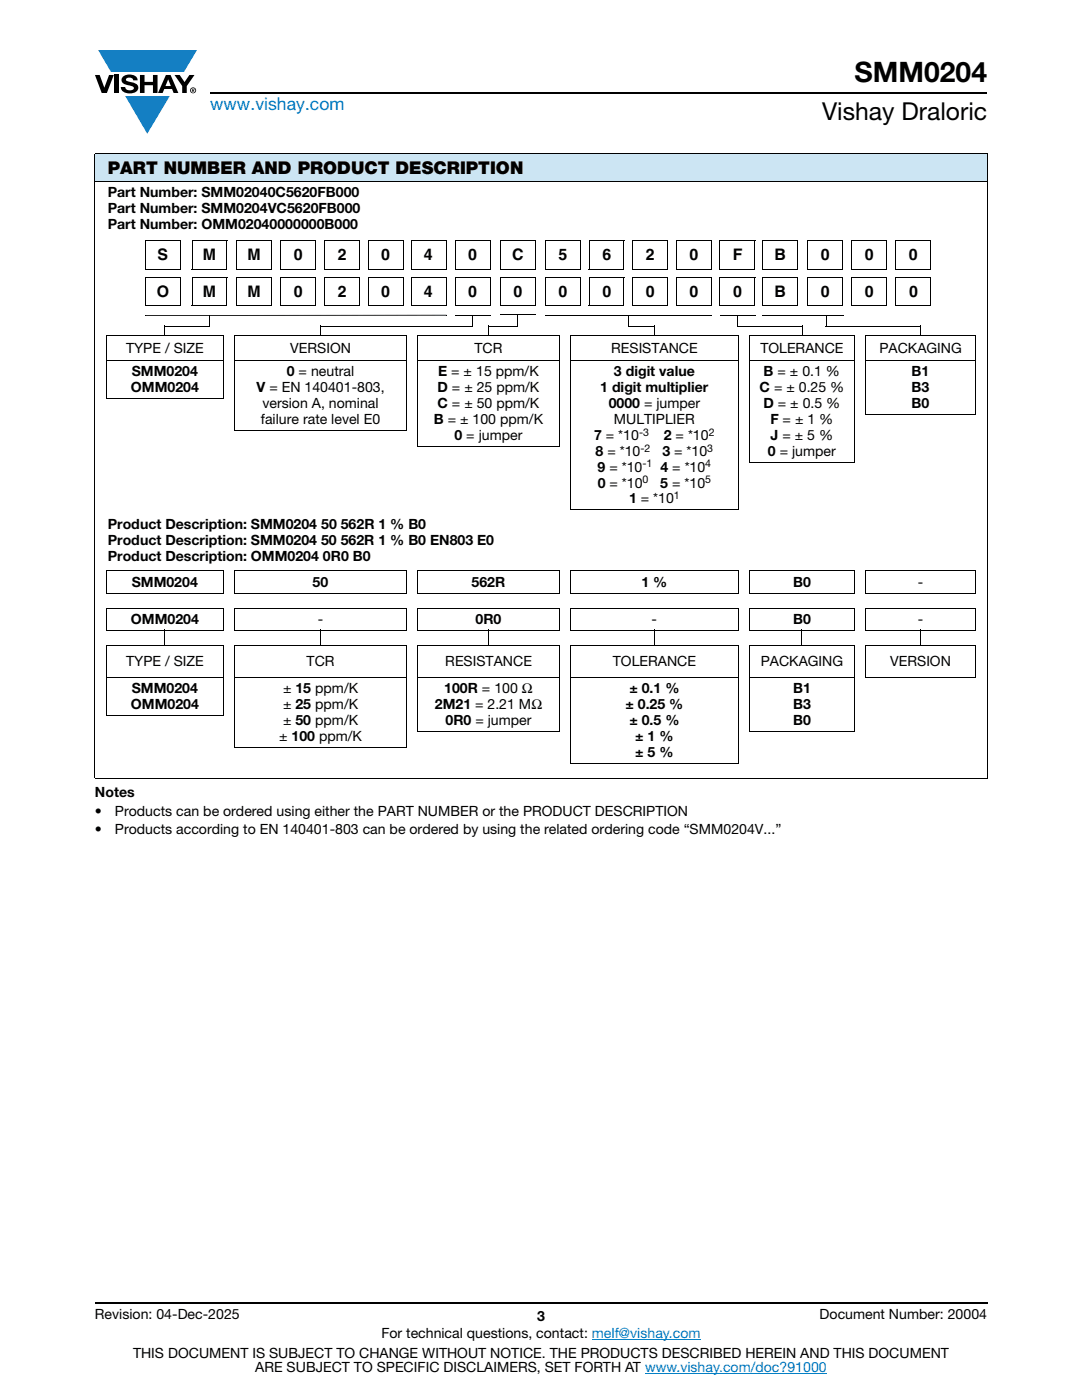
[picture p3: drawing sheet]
<svg xmlns="http://www.w3.org/2000/svg" width="216mm" height="279mm" viewBox="0 0 216 279" stroke-linecap="round" stroke-linejoin="round" font-family="sans-serif">
<defs><g id="words">
<text font-size="5.6" x="170.5" y="16.4">SMM0204</text>
<text font-size="4.9" x="164" y="24">Vishay Draloric</text>
<text font-size="3.5" fill="#007ec4" x="42" y="21.9">www.vishay.com</text>
<text font-size="3.5" x="21.5" y="34.8">PART NUMBER AND PRODUCT DESCRIPTION</text>
<g font-size="3.2">
<text x="31.5" y="51.8">S</text>
<text x="40.5" y="51.8">M</text>
<text x="49.4" y="51.8">M</text>
<text x="58.6" y="51.8">0</text>
<text x="67.4" y="51.8">2</text>
<text x="76.1" y="51.8">0</text>
<text x="84.6" y="51.8">4</text>
<text x="93.4" y="51.8">0</text>
<text x="102.2" y="51.8">C</text>
<text x="111.4" y="51.8">5</text>
<text x="120.2" y="51.8">6</text>
<text x="128.9" y="51.8">2</text>
<text x="137.6" y="51.8">0</text>
<text x="146.2" y="51.8">F</text>
<text x="154.5" y="51.8">B</text>
<text x="163.8" y="51.8">0</text>
<text x="172.6" y="51.8">0</text>
<text x="181.4" y="51.8">0</text>
<text x="31.3" y="59.2">O</text>
<text x="40.5" y="59.2">M</text>
<text x="49.4" y="59.2">M</text>
<text x="58.6" y="59.2">0</text>
<text x="67.4" y="59.2">2</text>
<text x="76.1" y="59.2">0</text>
<text x="84.6" y="59.2">4</text>
<text x="93.4" y="59.2">0</text>
<text x="102.5" y="59.2">0</text>
<text x="111.4" y="59.2">0</text>
<text x="120.2" y="59.2">0</text>
<text x="128.9" y="59.2">0</text>
<text x="137.6" y="59.2">0</text>
<text x="146.3" y="59.2">0</text>
<text x="154.5" y="59.2">B</text>
<text x="163.8" y="59.2">0</text>
<text x="172.6" y="59.2">0</text>
<text x="181.4" y="59.2">0</text>
</g>
<g font-size="2.8">
<text x="21.5" y="39.3">Part Number: SMM02040C5620FB000</text>
<text x="21.5" y="42.5">Part Number: SMM0204VC5620FB000</text>
<text x="21.5" y="45.7">Part Number: OMM02040000000B000</text>
<text x="25.1" y="70.4">TYPE / SIZE</text>
<text x="57.9" y="70.4">VERSION</text>
<text x="94.7" y="70.4">TCR</text>
<text x="122" y="70.4">RESISTANCE</text>
<text x="151.7" y="70.4">TOLERANCE</text>
<text x="175.5" y="70.4">PACKAGING</text>
<text x="26.3" y="75.1">SMM0204</text>
<text x="57.2" y="75.1">0 = neutral</text>
<text x="87.4" y="75.1">E = ± 15 ppm/K</text>
<text x="122.5" y="75.1">3 digit value</text>
<text x="152.4" y="75.1">B = ± 0.1 %</text>
<text x="181.9" y="75.1">B1</text>
<text x="26.1" y="78.3">OMM0204</text>
<text x="51.2" y="78.3">V = EN 140401-803,</text>
<text x="52.4" y="81.4">version A, nominal</text>
<text x="87.3" y="78.3">D = ± 25 ppm/K</text>
<text x="87.3" y="81.4">C = ± 50 ppm/K</text>
<text x="119.8" y="78.3">1 digit multiplier</text>
<text x="121.5" y="81.4">0000 = jumper</text>
<text x="151.6" y="78.3">C = ± 0.25 %</text>
<text x="152.3" y="81.4">D = ± 0.5 %</text>
<text x="181.9" y="78.3">B3</text>
<text x="181.9" y="81.4">B0</text>
<text x="52" y="84.6">failure rate level E0</text>
<text x="86.6" y="84.6">B = ± 100 ppm/K</text>
<text x="90.7" y="87.8">0 = jumper</text>
<text x="118.6" y="87.8">7 = *10</text>
<text x="122.5" y="84.6">MULTIPLIER</text>
<text x="132.5" y="87.8">2 = *10</text>
<text x="153.7" y="84.6">F = ± 1 %</text>
<text x="153.8" y="87.8">J = ± 5 %</text>
<text x="118.9" y="91">8 = *10</text>
<text x="119.3" y="94.1">9 = *10</text>
<text x="131.8" y="94.1">4 = *10</text>
<text x="132.2" y="91">3 = *10</text>
<text x="153.2" y="91">0 = jumper</text>
<text x="119.3" y="97.3">0 = *10</text>
<text x="125.5" y="100.5">1 = *10</text>
<text x="131.7" y="97.3">5 = *10</text>
<text x="21.5" y="105.6">Product Description: SMM0204 50 562R 1 % B0</text>
<text x="21.5" y="108.8">Product Description: SMM0204 50 562R 1 % B0 EN803 E0</text>
<text x="21.5" y="112">Product Description: OMM0204 0R0 B0</text>
<text x="26.3" y="117.1">SMM0204</text>
<text x="62.4" y="117.1">50</text>
<text x="94.1" y="117.1">562R</text>
<text x="128" y="117.1">1 %</text>
<text x="158.2" y="117.1">B0</text>
<text x="183.1" y="117.1">-</text>
<text x="26.1" y="124.5">OMM0204</text>
<text x="63.4" y="124.5">-</text>
<text x="94.9" y="124.5">0R0</text>
<text x="130" y="124.5">-</text>
<text x="158.2" y="124.5">B0</text>
<text x="183.1" y="124.5">-</text>
<text x="25.2" y="132.9">TYPE / SIZE</text>
<text x="61.2" y="132.9">TCR</text>
<text x="88.9" y="132.9">RESISTANCE</text>
<text x="122.3" y="132.9">TOLERANCE</text>
<text x="151.8" y="132.9">PACKAGING</text>
<text x="177.6" y="132.9">VERSION</text>
<text x="26.1" y="141.6">OMM0204</text>
<text x="26.3" y="138.4">SMM0204</text>
<text x="56.5" y="138.4">± 15 ppm/K</text>
<text x="56.5" y="141.6">± 25 ppm/K</text>
<text x="86.8" y="141.6">2M21 = 2.21 MΩ</text>
<text x="88.7" y="138.4">100R = 100 Ω</text>
<text x="124.8" y="141.6">± 0.25 %</text>
<text x="125.6" y="138.4">± 0.1 %</text>
<text x="158.2" y="138.4">B1</text>
<text x="158.2" y="141.6">B3</text>
<text x="55.7" y="147.9">± 100 ppm/K</text>
<text x="56.5" y="144.7">± 50 ppm/K</text>
<text x="88.9" y="144.7">0R0 = jumper</text>
<text x="125.6" y="144.7">± 0.5 %</text>
<text x="126.7" y="147.9">± 1 %</text>
<text x="158.2" y="144.7">B0</text>
<text x="126.7" y="151.1">± 5 %</text>
<text x="18.9" y="159">Notes</text>
<text x="18.9" y="162.9">•</text>
<text x="18.9" y="166.4">•</text>
<text x="22.9" y="162.9">Products can be ordered using either the PART NUMBER or the PRODUCT DESCRIPTION</text>
<text x="22.9" y="166.4">Products according to EN 140401-803 can be ordered by using the related ordering code “SMM0204V...”</text>
<text x="18.9" y="263.3">Revision: 04-Dec-2025</text>
<text x="107.2" y="263.6">3</text>
<text x="163.6" y="263.3">Document Number: 20004</text>
<text x="76.1" y="267.1">For technical questions, contact: melf@vishay.com</text>
<text x="26.5" y="271">THIS DOCUMENT IS SUBJECT TO CHANGE WITHOUT NOTICE. THE PRODUCTS DESCRIBED HEREIN AND THIS DOCUMENT</text>
<text x="50.9" y="273.8">ARE SUBJECT TO SPECIFIC DISCLAIMERS, SET FORTH AT www.vishay.com/doc?91000</text>
</g>
<g font-size="2.1">
<text x="127.5" y="86.9">-3</text>
<text x="141.4" y="86.9">2</text>
<text x="127.8" y="90.1">-2</text>
<text x="128.2" y="93.3">-1</text>
<text x="140.7" y="93.3">4</text>
<text x="141.1" y="90.1">3</text>
<text x="128.2" y="96.5">0</text>
<text x="134.5" y="99.6">1</text>
<text x="140.7" y="96.5">5</text>
</g>
</g></defs>
<g fill="#147fc3">
<path d="M19.6 10h19.7l-2.6 4.3h-1.1h-13.5z"/>
<path d="M25 19.2h8.9l-4.5 7.5z"/>
</g>
<g fill="#000">
<path d="M18.9 15h1l.9 2.5 1-2.5h.9l-1.4 3.6h-1zM22.9 15h.9v3.6h-.9zM24.6 15.3a2.1 2.1 0 0 1 2.8 .3l.1 .4h-.9a.79 .79 0 0 0-.7-.5 .79 .79 0 0 0-.8 .4l.3 .3 1 .2a1.08 1.08 0 0 1 1.2 1 1.08 1.08 0 0 1-1.1 1.2 1.73 1.73 0 0 1-2.4-1.2h.9a.96 .96 0 0 0 .8 .6 .96 .96 0 0 0 .9-.4 1.31 1.31 0 0 0-1.2-.6 1.03 1.03 0 0 1-1.1-.6 1.03 1.03 0 0 1 .2-1.1zM27.9 15h.9v1.3h1.7v-1.3h.9v3.6h-.9v-1.6h-1.7v1.6h-.9zM34.8 15h1.1l.9 1.4 1-1.4h1l-1.5 2.2v1.4h-.9v-1.4z"/>
<path d="M33.6 15.9l.5 1.3h-1.1zM33.1 15l-1.6 3.6h1l.3-.8h1.5l.3 .8h1l-1.6-3.6z"/>
<path d="M38.4 17.8h.2v.2h-.2zM38.3 17.7v.7h.1v-.3l.4 .3-.2-.3 .2-.2-.1-.2z"/>
<path d="M38.1 18a.46 .46 0 0 1 .9 0 .46 .46 0 0 1-.9 0zM37.9 18a.6 .6 0 0 0 1.2 0 .6 .6 0 0 0-1.2 0z"/>
</g>
<path d="M42 18.6h155M18.9 260h178.1" fill="none" stroke="#000" stroke-width=".36"/>
<path d="M118.1 267.3h21.7M128.7 274h36.3" fill="none" stroke="#007ec4" stroke-width=".2"/>
<path d="M18.9 30.7h178.1v5.5h-178.1z" fill="#cce5f3"/>
<g fill="none" stroke="#000" stroke-width=".2">
<path d="M18.9 30.7h178.1M18.9 36.2h178.1M18.9 30.8v124.5M197 30.8v124.5M29 53.7h7M29 48h7M29 55.4h7M29 47.9v5.8M29 55.3v5.7M36 48v5.8M36 55.4v5.7M38.2 53.7h7.1"/>
<path d="M38.3 47.9v5.8M38.3 55.3v5.7M38.3 48h7M38.3 55.4h7M45.3 48v5.8M45.3 55.4v5.7M47.2 53.7h7M47.3 48h7M47.3 55.4h7M47.3 47.9v5.8M47.3 55.3v5.7M54.2 48v5.8"/>
<path d="M54.2 55.4v5.7M55.9 53.7h7M56 47.9v5.8M56 55.3v5.7M56 48h7M56 55.4h7M62.9 48v5.8M62.9 55.4v5.7M64.7 53.7h7.1M64.8 48h7M64.8 47.9v5.8M64.8 55.3v5.7"/>
<path d="M64.8 55.4h7M71.8 48v5.8M71.8 55.4v5.7M73.5 53.7h7M73.6 48h7M73.6 55.4h7M73.6 47.9v5.8M73.6 55.3v5.7M80.5 48v5.8M80.5 55.4v5.7M82 53.7h7M82.1 47.9v5.8"/>
<path d="M82.1 55.3v5.7M82.1 48h7M82.1 55.4h7M89 48v5.8M89 55.4v5.7M90.8 53.7h7M90.9 47.9v5.8M90.9 55.3v5.7M90.9 48h7M90.9 55.4h7M97.8 48v5.8M97.8 55.4v5.7"/>
<path d="M99.8 53.7h7M99.9 47.9v5.8M99.9 55.3v5.7M99.9 48h7M99.9 55.4h7M106.8 48v5.8M106.8 55.4v5.7M108.8 53.7h7M108.9 48h7M108.9 55.4h7M108.9 47.9v5.8M108.9 55.3v5.7"/>
<path d="M115.8 48v5.8M115.8 55.4v5.7M117.5 53.7h7M117.6 48h7M117.6 55.4h7M117.6 47.9v5.8M117.6 55.3v5.7M124.5 48v5.8M124.5 55.4v5.7M126.2 53.7h7M126.3 48h7M126.3 55.4h7"/>
<path d="M126.3 47.9v5.8M126.3 55.3v5.7M133.2 48v5.8M133.2 55.4v5.7M134.9 53.7h7M135 48h7M135 55.4h7M135 47.9v5.8M135 55.3v5.7M141.9 48v5.8M141.9 55.4v5.7M143.6 53.7h7"/>
<path d="M143.7 48h7M143.7 47.9v5.8M143.7 55.3v5.7M143.7 55.4h7M150.6 48v5.8M150.6 55.4v5.7M152.1 53.7h7M152.2 48h7M152.2 55.4h7M152.2 47.9v5.8M152.2 55.3v5.7M159.1 48v5.8"/>
<path d="M159.1 55.4v5.7M161.1 53.7h7M161.2 48h7M161.2 55.4h7M161.2 47.9v5.8M161.2 55.3v5.7M168.1 48v5.8M168.1 55.4v5.7M169.9 53.7h7M169.9 47.9v5.8M169.9 55.3v5.7M169.9 48h7.1"/>
<path d="M169.9 55.4h7.1M176.9 48v5.8M176.9 55.4v5.7M178.6 53.7h7M178.7 48h7M178.7 47.9v5.8M178.7 55.3v5.7M178.7 55.4h7M185.6 48v5.8M185.6 55.4v5.7M21.2 67h23.4M21.2 72h23.4"/>
<path d="M21.2 79.5h23.4M21.3 67.1v12.4M29 61h7M32.9 65.1h8.9M32.9 65v2M38.2 61h7.1M41.7 62.9v2.2M44.6 67.1v12.4M46.8 67h34.4M46.8 72h34.4M46.9 67.1v18.7M47.2 61h7"/>
<path d="M55.9 61h7M64 65v2M64 65.1h30.4M64.7 61h7.1M73.5 61h7M81.1 67.1v18.7M82 61h7M83.3 67h28.4M83.3 72h28.4M83.4 67.1v21.9M90.8 61h7M90.9 62.9h7"/>
<path d="M94.3 62.9v2.2M97.5 65.1h5.9M97.5 65v2M99.8 61h7M99.8 62.8h7M103.3 62.9v2.2M108.8 61h7M108.8 62.9h33.2M111.6 67.1v21.9M113.8 67h33.6M113.8 72h33.6M113.9 67.1v34.6"/>
<path d="M117.5 61h7M125.4 65.1h5.2M125.5 62.9v2.2M126.2 61h7M130.6 65v2M134.9 61h7M143.6 61h7M143.7 62.9h7M147.2 65.1h12.9M147.2 62.9v2.2M147.3 67.1v34.6M149.5 67h21"/>
<path d="M149.5 72h21M149.6 67.1v25.1M152 62.9h16.4M152.1 61h7M160.1 65v2M161.1 61h7M164.8 65.1h18.8M164.8 62.9v2.2M169.9 61h7M170.4 67.1v25.1M172.6 67h22.1M172.6 72h22.1"/>
<path d="M172.7 67.1v15.5M178.6 61h7M183.6 65v2M194.6 67.1v15.5M46.8 85.9h34.4M83.3 89.1h28.4M149.5 92.2h21M172.6 82.7h22.1M21.2 113.9h23.4M21.2 118.4h23.4M21.3 114v4.3M44.6 114v4.3"/>
<path d="M46.8 113.9h34.4M46.8 118.4h34.4M46.9 114v4.3M81.1 114v4.3M83.3 113.9h28.4M83.3 118.4h28.4M83.4 114v4.3M111.6 114v4.3M113.8 101.8h33.6M113.8 113.9h33.6M113.8 118.4h33.6M113.9 114v4.3"/>
<path d="M147.3 114v4.3M149.5 113.9h21M149.5 118.4h21M149.6 114v4.3M170.4 114v4.3M172.6 113.9h22.1M172.6 118.4h22.1M172.7 114v4.3M194.6 114v4.3M21.2 121.3h23.4M21.2 125.8h23.4M21.2 128.8h23.4"/>
<path d="M21.2 135.3h23.4M21.3 121.4v4.3M21.3 128.9v13.9M32.9 125.7v3.2M44.6 121.4v4.3M44.6 128.9v13.9M46.8 121.3h34.4M46.8 125.8h34.4M46.8 128.8h34.4M46.8 135.3h34.4M46.9 121.4v4.3M46.9 128.9v20.2"/>
<path d="M64 125.7v3.2M81.1 121.4v4.3M81.1 128.9v20.2M83.3 121.3h28.4M83.3 125.8h28.4M83.3 128.8h28.4M83.3 135.3h28.4M83.4 121.4v4.3M83.4 128.9v17M97.5 125.7v3.2M111.6 121.4v4.3M111.6 128.9v17"/>
<path d="M113.8 121.3h33.6M113.8 125.8h33.6M113.8 128.8h33.6M113.8 135.3h33.6M113.9 121.4v4.3M113.9 128.9v23.4M130.6 125.7v3.2M147.3 121.4v4.3M147.3 128.9v23.4M149.5 121.3h21M149.5 125.8h21M149.5 128.8h21"/>
<path d="M149.5 135.3h21M149.6 121.4v4.3M149.6 128.9v17M160 125.7v3.2M170.4 121.4v4.3M170.4 128.9v17M172.6 121.3h22.1M172.6 125.8h22.1M172.6 128.8h22.1M172.6 135.3h22.1M172.7 121.4v4.3M172.7 128.9v6.3"/>
<path d="M183.7 125.7v3.2M194.6 121.4v4.3M194.6 128.9v6.3M18.9 155.4h178.1M21.2 142.9h23.4M46.8 149.2h34.4M83.3 146h28.4M113.8 152.4h33.6M149.5 146h21"/>
</g>
<path d="M29 62.9l.1 .2zM89.1 62.8l.1 .2z" fill="#000"/>
<path d="M29.1 62.9h60" fill="none" stroke="#000" stroke-width=".23"/>
<use href="#words"/>
</svg>
